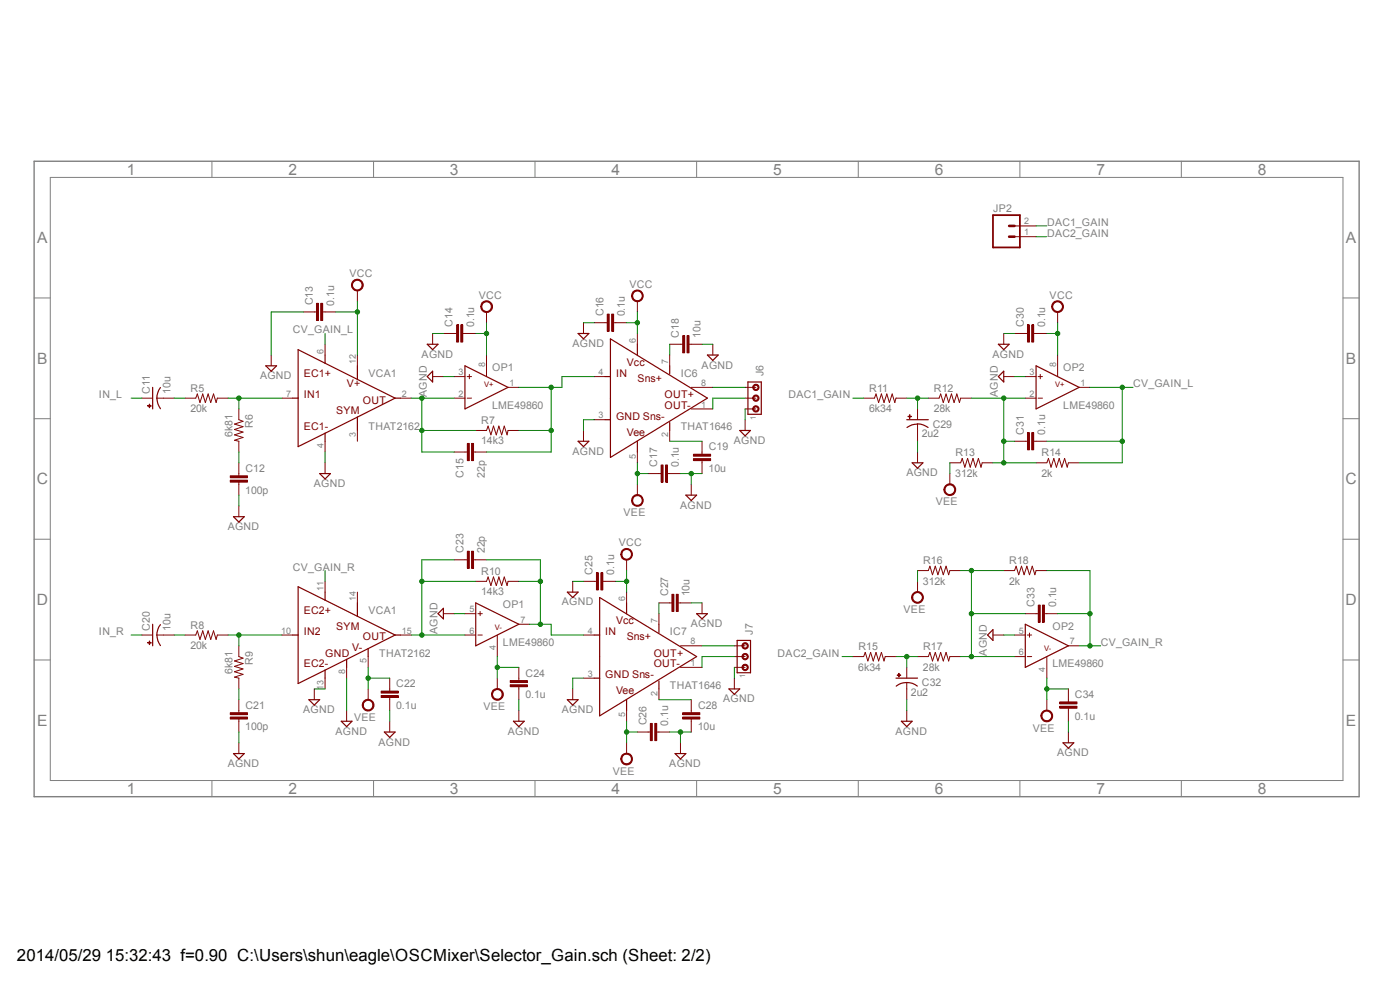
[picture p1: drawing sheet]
<svg xmlns="http://www.w3.org/2000/svg" width="297mm" height="210mm" viewBox="0 0 297 210" stroke-linecap="round" stroke-linejoin="round" font-family="sans-serif">
<defs><g id="words">
<g font-size="3.6">
<text x="3.6" y="203.9">2014/05/29</text>
<text x="22.4" y="203.9">15:32:43 f=0.90 C:\Users\shun\eagle\OSCMixer\Selector_Gain.sch (Sheet: 2/2)</text>
</g>
<g font-size="3.3" fill="#808080">
<text x="26.9" y="37">1</text>
<text x="61.2" y="37">2</text>
<text x="95.5" y="37">3</text>
<text x="129.8" y="37">4</text>
<text x="164" y="37">5</text>
<text x="198.3" y="37">6</text>
<text x="232.6" y="37">7</text>
<text x="266.9" y="37">8</text>
<text x="7.9" y="51.6">A</text>
<text x="285.5" y="51.6">A</text>
<text x="7.9" y="77.1">B</text>
<text x="285.5" y="77.1">B</text>
<text x="7.8" y="102.7">C</text>
<text x="285.5" y="102.7">C</text>
<text x="7.8" y="128.3">D</text>
<text x="285.5" y="128.3">D</text>
<text x="7.9" y="153.9">E</text>
<text x="285.5" y="153.9">E</text>
<text x="26.9" y="168.4">1</text>
<text x="61.2" y="168.4">2</text>
<text x="95.5" y="168.4">3</text>
<text x="129.8" y="168.4">4</text>
<text x="164" y="168.4">5</text>
<text x="198.3" y="168.4">6</text>
<text x="232.6" y="168.4">7</text>
<text x="266.9" y="168.4">8</text>
</g>
<g font-size="2.2" fill="#808080">
<text x="210.7" y="44.9">JP2</text>
<text x="222.1" y="47.9">DAC1_GAIN</text>
<text x="222.1" y="50.2">DAC2_GAIN</text>
<text x="74.1" y="58.8">VCC</text>
<text x="66.3" y="64.8" transform="rotate(-90 66.3 64.8)">C13</text>
<text x="70.9" y="64.8" transform="rotate(-90 70.9 64.8)">0.1u</text>
<text x="101.6" y="63.3">VCC</text>
<text x="133.6" y="61">VCC</text>
<text x="222.7" y="63.3">VCC</text>
<text x="62.1" y="70.7">CV_GAIN_L</text>
<text x="96" y="69.3" transform="rotate(-90 96 69.3)">C14</text>
<text x="100.6" y="69.4" transform="rotate(-90 100.6 69.4)">0.1u</text>
<text x="128" y="67.1" transform="rotate(-90 128 67.1)">C16</text>
<text x="132.6" y="67.1" transform="rotate(-90 132.6 67.1)">0.1u</text>
<text x="144" y="71.6" transform="rotate(-90 144 71.6)">C18</text>
<text x="148.6" y="71.7" transform="rotate(-90 148.6 71.7)">10u</text>
<text x="217.2" y="69.3" transform="rotate(-90 217.2 69.3)">C30</text>
<text x="221.7" y="69.4" transform="rotate(-90 221.7 69.4)">0.1u</text>
<text x="89.5" y="75.9">AGND</text>
<text x="121.5" y="73.6">AGND</text>
<text x="210.6" y="75.9">AGND</text>
<text x="31.8" y="83.5" transform="rotate(-90 31.8 83.5)">C11</text>
<text x="36.2" y="83.6" transform="rotate(-90 36.2 83.6)">10u</text>
<text x="40.4" y="83.1">R5</text>
<text x="55.2" y="80.5">AGND</text>
<text x="78.1" y="79.9">VCA1</text>
<text x="104.4" y="78.7">OP1</text>
<text x="144.4" y="79.9">IC6</text>
<text x="148.8" y="78.2">AGND</text>
<text x="162" y="79.8" transform="rotate(-90 162 79.8)">J6</text>
<text x="184.4" y="83.1">R11</text>
<text x="198.1" y="83.1">R12</text>
<text x="225.6" y="78.7">OP2</text>
<text x="240.4" y="82.2">CV_GAIN_L</text>
<text x="21" y="84.5">IN_L</text>
<text x="40.4" y="87.4">20k</text>
<text x="90.6" y="84.2" transform="rotate(-90 90.6 84.2)">AGND</text>
<text x="102.1" y="90">R7</text>
<text x="104.4" y="86.7">LME49860</text>
<text x="167.3" y="84.5">DAC1_GAIN</text>
<text x="184.4" y="87.4">6k34</text>
<text x="198.1" y="87.4">28k</text>
<text x="211.7" y="84.2" transform="rotate(-90 211.7 84.2)">AGND</text>
<text x="225.6" y="86.7">LME49860</text>
<text x="49.3" y="92.7" transform="rotate(-90 49.3 92.7)">6k81</text>
<text x="53.6" y="90.8" transform="rotate(-90 53.6 90.8)">R6</text>
<text x="78.1" y="91.3">THAT2162</text>
<text x="102.1" y="94.3">14k3</text>
<text x="144.4" y="91.3">THAT1646</text>
<text x="150.4" y="95.5">C19</text>
<text x="155.7" y="94.2">AGND</text>
<text x="195.5" y="92.8">2u2</text>
<text x="197.9" y="90.8">C29</text>
<text x="217.2" y="92.2" transform="rotate(-90 217.2 92.2)">C31</text>
<text x="221.7" y="92.2" transform="rotate(-90 221.7 92.2)">0.1u</text>
<text x="52.1" y="100.1">C12</text>
<text x="98.3" y="101.3" transform="rotate(-90 98.3 101.3)">C15</text>
<text x="102.9" y="101.4" transform="rotate(-90 102.9 101.4)">22p</text>
<text x="121.5" y="96.4">AGND</text>
<text x="139.4" y="99.1" transform="rotate(-90 139.4 99.1)">C17</text>
<text x="144" y="99.1" transform="rotate(-90 144 99.1)">0.1u</text>
<text x="150.3" y="100.1">10u</text>
<text x="192.3" y="101">AGND</text>
<text x="202.6" y="101.1">312k</text>
<text x="202.7" y="96.8">R13</text>
<text x="220.9" y="101.1">2k</text>
<text x="221" y="96.8">R14</text>
<text x="52" y="104.7">100p</text>
<text x="66.6" y="103.3">AGND</text>
<text x="144.3" y="107.9">AGND</text>
<text x="198.5" y="107.2">VEE</text>
<text x="48.3" y="112.4">AGND</text>
<text x="132.3" y="109.5">VEE</text>
<text x="98.3" y="117.3" transform="rotate(-90 98.3 117.3)">C23</text>
<text x="102.9" y="117.3" transform="rotate(-90 102.9 117.3)">22p</text>
<text x="131.3" y="115.9">VCC</text>
<text x="195.8" y="119.7">R16</text>
<text x="214.1" y="119.7">R18</text>
<text x="62.1" y="121">CV_GAIN_R</text>
<text x="102.1" y="122">R10</text>
<text x="125.7" y="121.9" transform="rotate(-90 125.7 121.9)">C25</text>
<text x="130.3" y="121.9" transform="rotate(-90 130.3 121.9)">0.1u</text>
<text x="195.8" y="124">312k</text>
<text x="214.1" y="124">2k</text>
<text x="78.1" y="130.2">VCA1</text>
<text x="102.1" y="126.3">14k3</text>
<text x="106.7" y="129">OP1</text>
<text x="119.2" y="128.4">AGND</text>
<text x="141.7" y="126.4" transform="rotate(-90 141.7 126.4)">C27</text>
<text x="146.3" y="126.5" transform="rotate(-90 146.3 126.5)">10u</text>
<text x="191.7" y="130">VEE</text>
<text x="219.5" y="128.7" transform="rotate(-90 219.5 128.7)">C33</text>
<text x="224" y="128.8" transform="rotate(-90 224 128.8)">0.1u</text>
<text x="21" y="134.7">IN_R</text>
<text x="31.8" y="133.8" transform="rotate(-90 31.8 133.8)">C20</text>
<text x="36.2" y="133.8" transform="rotate(-90 36.2 133.8)">10u</text>
<text x="40.4" y="137.7">20k</text>
<text x="40.4" y="133.4">R8</text>
<text x="92.8" y="134.5" transform="rotate(-90 92.8 134.5)">AGND</text>
<text x="106.7" y="137">LME49860</text>
<text x="142.1" y="134.7">IC7</text>
<text x="146.6" y="133">AGND</text>
<text x="159.7" y="134.7" transform="rotate(-90 159.7 134.7)">J7</text>
<text x="182.1" y="138">R15</text>
<text x="195.8" y="138">R17</text>
<text x="223.3" y="133.6">OP2</text>
<text x="233.6" y="137">CV_GAIN_R</text>
<text x="49.3" y="143" transform="rotate(-90 49.3 143)">6k81</text>
<text x="53.6" y="141" transform="rotate(-90 53.6 141)">R9</text>
<text x="80.4" y="139.3">THAT2162</text>
<text x="111.5" y="143.5">C24</text>
<text x="165" y="139.3">DAC2_GAIN</text>
<text x="182.1" y="142.3">6k34</text>
<text x="195.8" y="142.3">28k</text>
<text x="209.4" y="139.1" transform="rotate(-90 209.4 139.1)">AGND</text>
<text x="223.3" y="141.6">LME49860</text>
<text x="84.1" y="145.8">C22</text>
<text x="111.5" y="148.1">0.1u</text>
<text x="142.1" y="146.1">THAT1646</text>
<text x="153.4" y="149">AGND</text>
<text x="193.3" y="147.6">2u2</text>
<text x="195.6" y="145.6">C32</text>
<text x="228" y="148.1">C34</text>
<text x="52" y="154.9">100p</text>
<text x="52.1" y="150.4">C21</text>
<text x="64.3" y="151.3">AGND</text>
<text x="71.2" y="155.9">AGND</text>
<text x="75.1" y="152.9">VEE</text>
<text x="84" y="150.4">0.1u</text>
<text x="102.6" y="150.6">VEE</text>
<text x="107.7" y="155.9">AGND</text>
<text x="119.2" y="151.3">AGND</text>
<text x="137.2" y="153.9" transform="rotate(-90 137.2 153.9)">C26</text>
<text x="141.7" y="153.9" transform="rotate(-90 141.7 153.9)">0.1u</text>
<text x="148" y="154.9">10u</text>
<text x="148.1" y="150.4">C28</text>
<text x="190" y="155.9">AGND</text>
<text x="219.1" y="155.2">VEE</text>
<text x="228" y="152.7">0.1u</text>
<text x="80.3" y="158.2">AGND</text>
<text x="224.3" y="160.4">AGND</text>
<text x="48.3" y="162.7">AGND</text>
<text x="130" y="164.3">VEE</text>
<text x="142" y="162.7">AGND</text>
</g>
<g font-size="2.2" fill="#800000">
<text x="133" y="77.6">Vcc</text>
<text x="64.4" y="79.9">EC1+</text>
<text x="73.6" y="82.2">V+</text>
<text x="130.7" y="79.9">IN</text>
<text x="135.3" y="81">Sns+</text>
<text x="64.4" y="84.5">IN1</text>
<text x="71.3" y="87.9">SYM</text>
<text x="77" y="85.6">OUT</text>
<text x="130.7" y="89">GND Sns-</text>
<text x="141" y="86.7">OUT-</text>
<text x="141" y="84.5">OUT+</text>
<text x="64.4" y="91.3">EC1-</text>
<text x="133" y="92.5">Vee</text>
<text x="64.4" y="130.2">EC2+</text>
<text x="64.4" y="134.7">IN2</text>
<text x="71.3" y="133.6">SYM</text>
<text x="77" y="135.8">OUT</text>
<text x="128.4" y="134.7">IN</text>
<text x="130.7" y="132.5">Vcc</text>
<text x="133" y="135.8">Sns+</text>
<text x="64.4" y="141.6">EC2-</text>
<text x="69" y="139.3">GND</text>
<text x="74.7" y="138.1">V-</text>
<text x="128.4" y="143.8">GND Sns-</text>
<text x="138.7" y="141.6">OUT-</text>
<text x="138.7" y="139.3">OUT+</text>
<text x="130.7" y="147.3">Vee</text>
</g>
<g font-size="1.9" fill="#808080">
<text x="217.3" y="47.6">2</text>
<text x="217.3" y="49.9">1</text>
<text x="68.6" y="75" transform="rotate(-90 68.6 75)">6</text>
<text x="75.5" y="77.3" transform="rotate(-90 75.5 77.3)">12</text>
<text x="102.9" y="77.8" transform="rotate(-90 102.9 77.8)">8</text>
<text x="134.9" y="72.7" transform="rotate(-90 134.9 72.7)">6</text>
<text x="141.8" y="77.3" transform="rotate(-90 141.8 77.3)">7</text>
<text x="224" y="77.8" transform="rotate(-90 224 77.8)">8</text>
<text x="97.3" y="79.6">3</text>
<text x="108.1" y="81.9">1</text>
<text x="127" y="79.6">4</text>
<text x="148.8" y="81.9">8</text>
<text x="218.4" y="79.6">3</text>
<text x="229.2" y="81.9">1</text>
<text x="60.7" y="84.2">7</text>
<text x="85.3" y="84.2">2</text>
<text x="97.3" y="84.2">2</text>
<text x="127" y="88.7">3</text>
<text x="148.8" y="86.4">1</text>
<text x="218.4" y="84.2">2</text>
<text x="68.6" y="95" transform="rotate(-90 68.6 95)">4</text>
<text x="75.5" y="92.7" transform="rotate(-90 75.5 92.7)">3</text>
<text x="141.8" y="92.7" transform="rotate(-90 141.8 92.7)">2</text>
<text x="134.9" y="97.3" transform="rotate(-90 134.9 97.3)">5</text>
<text x="68.6" y="125.3" transform="rotate(-90 68.6 125.3)">11</text>
<text x="75.5" y="127.6" transform="rotate(-90 75.5 127.6)">14</text>
<text x="99.6" y="129.8">5</text>
<text x="132.6" y="127.6" transform="rotate(-90 132.6 127.6)">6</text>
<text x="59.6" y="134.4">10</text>
<text x="85.3" y="134.4">15</text>
<text x="99.6" y="134.4">6</text>
<text x="105.2" y="137.9" transform="rotate(-90 105.2 137.9)">4</text>
<text x="110.4" y="132.1">7</text>
<text x="124.7" y="134.4">4</text>
<text x="139.5" y="132.1" transform="rotate(-90 139.5 132.1)">7</text>
<text x="146.5" y="136.7">8</text>
<text x="216.1" y="134.4">5</text>
<text x="226.9" y="136.7">7</text>
<text x="73.2" y="143" transform="rotate(-90 73.2 143)">8</text>
<text x="77.8" y="140.7" transform="rotate(-90 77.8 140.7)">5</text>
<text x="124.7" y="143.6">3</text>
<text x="146.5" y="141.3">1</text>
<text x="216.1" y="139">6</text>
<text x="221.7" y="142.5" transform="rotate(-90 221.7 142.5)">4</text>
<text x="68.6" y="146.3" transform="rotate(-90 68.6 146.3)">13</text>
<text x="139.5" y="147.5" transform="rotate(-90 139.5 147.5)">2</text>
<text x="132.6" y="152.1" transform="rotate(-90 132.6 152.1)">5</text>
</g>
<g font-size="1.6" fill="#800000">
<text x="102.7" y="82.2">V+</text>
<text x="223.8" y="82.2">V+</text>
<text x="105" y="133.6">V-</text>
<text x="221.5" y="138.1">V-</text>
</g>
<g font-size="1.6" fill="#808080">
<text x="160.4" y="89" transform="rotate(-90 160.4 89)">1</text>
<text x="158.1" y="143.8" transform="rotate(-90 158.1 143.8)">1</text>
</g>
</g></defs>
<path d="M7.2 34.2h281.1v134.8h-281.1z" fill="none" stroke="#808080" stroke-width=".3"/>
<g fill="none" stroke="#808080" stroke-width=".21">
<path d="M10.7 37.6h274.2v128h-274.2zM45 34.2v3.4M79.2 34.2v3.4M113.5 34.2v3.4M147.8 34.2v3.4M182.1 34.2v3.4M216.4 34.2v3.4M250.6 34.2v3.4M7.2 63.2h3.5M284.9 63.2h3.4M7.2 88.8h3.5M284.9 88.8h3.4"/>
<path d="M7.2 114.4h3.5M284.9 114.4h3.4M7.2 140h3.5M284.9 140h3.4M45 165.6v3.4M79.2 165.6v3.4M113.5 165.6v3.4M147.8 165.6v3.4M182.1 165.6v3.4M216.4 165.6v3.4M250.6 165.6v3.4"/>
</g>
<path d="M32.4 82.2v4.5M34 82.2a3.7 3.7 0 0 0 0 4.5" fill="none" stroke="#800000" stroke-width=".25"/>
<path d="M33.3 84.5h1.4" fill="none" stroke="#800000" stroke-width=".21"/>
<path d="M31.7 85.7v.8z" fill-rule="evenodd" fill="#800000"/>
<path d="M31.7 85.7v.8z" fill="none" stroke="#800000" stroke-width=".21"/>
<path d="M31.3 86.1h.8z" fill-rule="evenodd" fill="#800000"/>
<path d="M30.1 84.5h2.3M31.3 86.1h.8zM34.7 84.5h2.3M39.2 84.5h2.3l.4-.9 .5 1.8 .6-1.8 .6 1.8 .6-1.8 .5 1.8 .6-1.8 .5 1.8 .3-.9h2.3M33.3 134.7h1.4M39.2 134.7h2.3l.4-.9 .5 1.8 .6-1.8 .6 1.8 .6-1.8 .5 1.8 .6-1.8 .5 1.8 .3-.9h2.3" fill="none" stroke="#800000" stroke-width=".21"/>
<path d="M32.4 132.4v4.6M34 132.5a3.6 3.6 0 0 0 0 4.4" fill="none" stroke="#800000" stroke-width=".25"/>
<path d="M31.7 136v.7z" fill-rule="evenodd" fill="#800000"/>
<path d="M31.7 136v.7z" fill="none" stroke="#800000" stroke-width=".21"/>
<path d="M31.3 136.3l.8 .1z" fill-rule="evenodd" fill="#800000"/>
<path d="M57.5 75.3v2.3M30.1 134.7h2.3M31.3 136.3l.8 .1zM34.7 134.7h2.3" fill="none" stroke="#800000" stroke-width=".21"/>
<path d="M56.4 77.6h2.3l-1.2 1.1z" fill="none" stroke="#800000" stroke-width=".25"/>
<path d="M74.9 59.6a1.26 1.26 0 0 1 2 .2 1.26 1.26 0 0 1-.8 1.9 1.26 1.26 0 0 1-1.6-1.2h.3a1.02 1.02 0 0 1 1.3-1 1.02 1.02 0 0 1 .4 1.6 1.02 1.02 0 0 1-1.7-.3v-.3h-.3z" fill-rule="evenodd" fill="#800000"/>
<path d="M74.9 59.6a1.26 1.26 0 0 1 2 .2 1.26 1.26 0 0 1-.8 1.9 1.26 1.26 0 0 1-1.6-1.2h.3a1.02 1.02 0 0 1 1.3-1 1.02 1.02 0 0 1 .4 1.6 1.02 1.02 0 0 1-1.7-.3v-.3h-.3zM75.8 61.6v2.3" fill="none" stroke="#800000" stroke-width=".21"/>
<path d="M77.2 148.7a1.26 1.26 0 0 1 2 .2 1.26 1.26 0 0 1-.8 1.9 1.26 1.26 0 0 1-1.6-1.2h.2a1.02 1.02 0 0 1 1.4-1 1.02 1.02 0 0 1 .4 1.6 1.02 1.02 0 0 1-1.7-.3l-.1-.3h-.2z" fill-rule="evenodd" fill="#800000"/>
<path d="M96.4 95.9h2.7M99.1 94.1h.5v3.6h-.5zM100 94.1h.5v3.6h-.5zM100.5 95.9h2.7M100.9 91.3h2.3l.3-.9 .6 1.8 .6-1.8 .6 1.8 .5-1.8 .6 1.8 .6-1.8 .6 1.8 .2-.9h2.3M96.4 118.7h2.7M99.1 116.9h.5v3.7h-.5zM100 116.9h.5v3.7h-.5zM100.5 118.7h2.7M100.9 123.3h2.3l.3-.9 .6 1.8 .6-1.8 .6 1.8 .5-1.8 .6 1.8 .6-1.8 .6 1.8 .2-.9h2.3M77.2 148.7a1.26 1.26 0 0 1 2 .2 1.26 1.26 0 0 1-.8 1.9 1.26 1.26 0 0 1-1.6-1.2h.2a1.02 1.02 0 0 1 1.4-1 1.02 1.02 0 0 1 .4 1.6 1.02 1.02 0 0 1-1.7-.3l-.1-.3h-.2zM78.1 146.1v2.3" fill="none" stroke="#800000" stroke-width=".21"/>
<path d="M99.4 94.1v3.6M100.2 94.1v3.6M99.4 116.9v3.7M100.2 116.9v3.7" fill="none" stroke="#800000" stroke-width=".42"/>
<path d="M102.3 64.2a1.27 1.27 0 0 1 2 .1 1.27 1.27 0 0 1-.7 1.9 1.27 1.27 0 0 1-1.6-1.2h.2a1.02 1.02 0 0 1 1.4-1 1.02 1.02 0 0 1 .4 1.7 1.02 1.02 0 0 1-1.7-.3l-.1-.4h-.2z" fill-rule="evenodd" fill="#800000"/>
<path d="M102.3 64.2a1.27 1.27 0 0 1 2 .1 1.27 1.27 0 0 1-.7 1.9 1.27 1.27 0 0 1-1.6-1.2h.2a1.02 1.02 0 0 1 1.4-1 1.02 1.02 0 0 1 .4 1.7 1.02 1.02 0 0 1-1.7-.3l-.1-.4h-.2zM103.2 66.2v2.3" fill="none" stroke="#800000" stroke-width=".21"/>
<path d="M104.6 146.4a1.27 1.27 0 0 1 2 .1 1.27 1.27 0 0 1-.7 2 1.27 1.27 0 0 1-1.6-1.2h.2a1.02 1.02 0 0 1 1.4-1 1.02 1.02 0 0 1 .3 1.7 1.02 1.02 0 0 1-1.6-.3l-.1-.4h-.2z" fill-rule="evenodd" fill="#800000"/>
<g fill="none" stroke="#800000" stroke-width=".21">
<path d="M91.8 79.9h2.3M50.7 86.7v2.3l.9 .4-1.9 .6 1.9 .5-1.9 .6 1.9 .6-1.9 .5 1.9 .6-1.9 .6 1 .2v2.3M50.7 98.2v2.7M183.2 84.5h2.3l.3-.9 .6 1.8 .6-1.8 .5 1.8 .6-1.8 .6 1.8 .6-1.8 .5 1.8 .3-.9h2.3M194.6 95.9v2.3M196.9 84.5h2.3l.4-.9 .5 1.8 .6-1.8 .6 1.8 .5-1.8 .6 1.8 .6-1.8 .5 1.8 .3-.9h2.3M201.5 98.2h2.3l.3-1 .6 1.9 .6-1.9 .5 1.9 .6-1.9 .6 1.9 .6-1.9 .5 1.9 .3-.9h2.3M215.2 93.6h2.7M218 91.8h.4v3.6h-.4zM218.9 91.8h.4v3.6h-.4zM219.3 93.6h2.8M219.8 98.2h2.3l.3-1 .6 1.9 .6-1.9 .5 1.9 .6-1.9 .6 1.9 .5-1.9 .6 1.9 .3-.9h2.2"/>
<path d="M48.9 101.9h3.6v.4h-3.6zM48.9 100.9h3.6v.4h-3.6zM50.7 102.3v2.7M50.7 107.3v2.3M50.7 137v2.3l.9 .3-1.9 .6 1.9 .6-1.9 .6 1.9 .5-1.9 .6 1.9 .5-1.9 .6 1 .2v2.3M94.1 130.2h2.3M48.9 152.1h3.6v.4h-3.6zM48.9 151.2h3.6v.4h-3.6zM50.7 148.4v2.8M50.7 152.5v2.8M50.7 157.6v2.3M104.6 146.4a1.27 1.27 0 0 1 2 .1 1.27 1.27 0 0 1-.7 2 1.27 1.27 0 0 1-1.6-1.2h.2a1.02 1.02 0 0 1 1.4-1 1.02 1.02 0 0 1 .3 1.7 1.02 1.02 0 0 1-1.6-.3l-.1-.4h-.2z"/>
<path d="M105.5 143.8v2.3"/>
</g>
<path d="M91.8 78.7v2.3l-1.2-1.1zM193.5 98.2h2.3l-1.2 1.1zM49.5 109.6h2.3l-1.1 1.1zM92.9 130.2l1.2-1.2v2.3zM49.5 159.9h2.3l-1.1 1.1z" fill="none" stroke="#800000" stroke-width=".25"/>
<path d="M218.2 91.8v3.6M219.1 91.8v3.6M48.9 102.1h3.6M48.9 101.1h3.6M48.9 152.3h3.6M48.9 151.4h3.6" fill="none" stroke="#800000" stroke-width=".42"/>
<path d="M223.4 64.2a1.26 1.26 0 0 1 2 .2 1.26 1.26 0 0 1-.7 1.9 1.26 1.26 0 0 1-1.6-1.3h.2a1.04 1.04 0 0 1 1.4-1 1.04 1.04 0 0 1 .4 1.7 1.04 1.04 0 0 1-1.7-.3l-.1-.4h-.2z" fill-rule="evenodd" fill="#800000"/>
<path d="M223.4 64.2a1.26 1.26 0 0 1 2 .2 1.26 1.26 0 0 1-.7 1.9 1.26 1.26 0 0 1-1.6-1.3h.2a1.04 1.04 0 0 1 1.4-1 1.04 1.04 0 0 1 .4 1.7 1.04 1.04 0 0 1-1.7-.3l-.1-.4h-.2zM224.4 66.2v2.3M194.6 90v1.3" fill="none" stroke="#800000" stroke-width=".21"/>
<path d="M192.4 89h4.5M194.6 89.9a4 4 0 0 1 2.3 .8M194.6 90a3.6 3.6 0 0 0-2.2 .7" fill="none" stroke="#800000" stroke-width=".25"/>
<path d="M192.6 88.3l.8 .1z" fill-rule="evenodd" fill="#800000"/>
<path d="M192.6 88.3l.8 .1z" fill="none" stroke="#800000" stroke-width=".21"/>
<path d="M193 88v.7z" fill-rule="evenodd" fill="#800000"/>
<path d="M212.9 79.9h2.3M193 88v.7zM194.6 86.7v2.3M194.6 91.3v2.3" fill="none" stroke="#800000" stroke-width=".21"/>
<path d="M212.9 78.7v2.3l-1.1-1.1z" fill="none" stroke="#800000" stroke-width=".25"/>
<path d="M200.6 103a1.26 1.26 0 0 1 2 .2 1.26 1.26 0 0 1-.8 1.9 1.26 1.26 0 0 1-1.6-1.2h.2a1.05 1.05 0 0 1 1.5-1 1.05 1.05 0 0 1 .3 1.7 1.05 1.05 0 0 1-1.7-.3l-.1-.4h-.2z" fill-rule="evenodd" fill="#800000"/>
<g fill="none" stroke="#800000" stroke-width=".21">
<path d="M64.4 66.2h2.7M67.1 64.3h.5v3.7h-.5zM68 64.3h.5v3.7h-.5zM68.5 66.2h2.7M69 73v2.3M75.8 75.3v2.3M91.8 70.7v2.3M94.1 70.7h2.7M96.9 68.9h.4v3.7h-.4zM97.7 68.9h.5v3.7h-.5zM98.2 70.7h2.7M212.9 70.7v2.3"/>
<path d="M215.2 70.7h2.7M218 68.9h.4v3.7h-.4zM218.9 68.9h.4v3.7h-.4zM219.3 70.7h2.8M59.8 84.5h2.3M69 93.6v2.3M75.8 91.3v2.3M85 84.5h2.2M200.6 103a1.26 1.26 0 0 1 2 .2 1.26 1.26 0 0 1-.8 1.9 1.26 1.26 0 0 1-1.6-1.2h.2a1.05 1.05 0 0 1 1.5-1 1.05 1.05 0 0 1 .3 1.7 1.05 1.05 0 0 1-1.7-.3l-.1-.4h-.2zM201.5 100.5v2.2M59.8 134.7h2.3M69 123.3v2.3"/>
<path d="M75.8 125.6v2.3M78.1 139.3v2.3M85 134.7h2.2M69 143.8v2.3M73.5 141.6v2.2M73.5 150.7v2.3M80.9 147.5h3.6v.5h-3.6zM80.9 146.6h3.6v.4h-3.6zM82.7 143.8v2.8M82.7 148v2.7M82.7 153v2.3M108.2 145.2h3.7v.5h-3.7z"/>
<path d="M108.2 144.4h3.7v.4h-3.7zM110.1 141.6v2.7M110.1 145.7v2.7M110.1 150.7v2.3"/>
</g>
<g fill="none" stroke="#800000" stroke-width=".25">
<path d="M69 77l-5.8-2.8v20.5l5.8-2.8M69 77l6.8 3.5M69 75.3v1.7M75.8 77.6v2.9M90.6 73h2.3l-1.1 1.2zM211.8 73h2.3l-1.2 1.2zM62.1 84.5h1.1M69 91.9v1.7M75.8 80.5l8 4M75.8 88.5v2.8M83.8 84.5l-14.8 7.4M83.8 84.5h1.2"/>
<path d="M62.1 134.7h1.1M69 127.3l-5.8-2.8v20.5l5.8-2.8M69 125.6v1.7M69 127.3l6.8 3.4M73.5 139.9v1.7M75.8 127.9v2.8M75.8 130.7l8 4M78.1 137.6v1.7M83.8 134.7l-14.8 7.5M83.8 134.7h1.2M69 142.2v1.6M72.4 153h2.3l-1.2 1.1z"/>
<path d="M81.5 155.3h2.3l-1.1 1.1zM108.9 153h2.3l-1.1 1.1z"/>
</g>
<path d="M67.4 64.3v3.7M68.2 64.3v3.7M97.1 68.9v3.7M98 68.9v3.7M218.2 68.9v3.7M219.1 68.9v3.7M80.9 147.7h3.6M80.9 146.8h3.6M108.2 145.5h3.7M108.2 144.6h3.7" fill="none" stroke="#800000" stroke-width=".42"/>
<path d="M221.1 151a1.26 1.26 0 0 1 2.1 .2 1.26 1.26 0 0 1-.8 1.9 1.26 1.26 0 0 1-1.6-1.3h.2a1.04 1.04 0 0 1 1.4-1 1.04 1.04 0 0 1 .4 1.7 1.04 1.04 0 0 1-1.7-.3l-.1-.4h-.2z" fill-rule="evenodd" fill="#800000"/>
<path d="M180.9 139.3h2.3l.4-.9 .5 1.8 .6-1.8 .6 1.8 .5-1.8 .6 1.8 .6-1.8 .5 1.8 .3-.9h2.3M194.6 139.3h2.3l.4-.9 .5 1.8 .6-1.8 .6 1.8 .6-1.8 .5 1.8 .6-1.8 .6 1.8 .2-.9h2.3M210.7 134.7h2.2M192.4 144.8v1.3M221.1 151a1.26 1.26 0 0 1 2.1 .2 1.26 1.26 0 0 1-.8 1.9 1.26 1.26 0 0 1-1.6-1.3h.2a1.04 1.04 0 0 1 1.4-1 1.04 1.04 0 0 1 .4 1.7 1.04 1.04 0 0 1-1.7-.3l-.1-.4h-.2zM222.1 148.4v2.3" fill="none" stroke="#800000" stroke-width=".21"/>
<path d="M210.7 133.6v2.2l-1.2-1.1zM190.1 143.8h4.5M190.1 145.5a3.7 3.7 0 0 1 4.5 0" fill="none" stroke="#800000" stroke-width=".25"/>
<path d="M190.3 143.2l.8 .1z" fill-rule="evenodd" fill="#800000"/>
<path d="M190.3 143.2l.8 .1z" fill="none" stroke="#800000" stroke-width=".21"/>
<path d="M190.7 142.8l.1 .8z" fill-rule="evenodd" fill="#800000"/>
<path d="M190.7 142.8l.1 .8zM192.4 141.6v2.2M192.4 146.1v2.3M192.4 150.7v2.3" fill="none" stroke="#800000" stroke-width=".21"/>
<path d="M191.2 153h2.3l-1.1 1.1z" fill="none" stroke="#800000" stroke-width=".25"/>
<path d="M193.7 125.9a1.26 1.26 0 0 1 2 .2 1.26 1.26 0 0 1-.7 1.9 1.26 1.26 0 0 1-1.6-1.3h.2a1.03 1.03 0 0 1 1.5-.8 1.03 1.03 0 0 1 .2 1.7 1.03 1.03 0 0 1-1.6-.5l-.1-.4h-.2z" fill-rule="evenodd" fill="#800000"/>
<g fill="none" stroke="#800000" stroke-width=".21">
<path d="M215.2 50.2h4.6M215.2 47.9h4.6M96.4 79.9h2.2M99.1 79.9h.9M99.6 79.4v.9M103.2 75.3v4.6M126.1 79.9h2.3M126.1 68.5h2.7M128.8 66.6h.4v3.7h-.4zM129.8 66.6h.4v3.7h-.4zM130.2 68.5h2.7M135.2 70.7v2.3"/>
<path d="M142.1 75.3v2.3M142.1 73h2.7M144.8 71.2h.4v3.6h-.4zM145.8 71.2h.4v3.6h-.4zM146.2 73h2.7M217.5 79.9h2.3M220.2 79.9h.9M220.7 79.4v.9M224.4 75.3v4.6M69 98.2v2.3M96.4 84.5h2.2M99.1 84.5h.9"/>
<path d="M107.8 82.2h2.3M126.1 89h2.3M135.2 95.9v2.3M140.3 98.6h.4v3.7h-.4zM141.2 98.6h.4v3.7h-.4zM142.1 91.3v2.3M146.6 82.2h4.6M146.6 86.7h4.6M147.1 97.3h3.6v.4h-3.6zM147.1 96.4h3.6v.4h-3.6zM148.9 93.6v2.8M148.9 97.7v2.8"/>
<path d="M217.5 84.5h2.3M220.2 84.5h.9M228.9 82.2h2.3M137.5 100.5h2.8M141.6 100.5h2.8M98.6 130.2h2.3M98.6 134.7h2.3M101.4 130.2h.9M101.4 134.7h.9M101.9 129.7v.9M105.5 134.7v4.6M110.1 132.4h2.3"/>
<path d="M193.7 125.9a1.26 1.26 0 0 1 2 .2 1.26 1.26 0 0 1-.7 1.9 1.26 1.26 0 0 1-1.6-1.3h.2a1.03 1.03 0 0 1 1.5-.8 1.03 1.03 0 0 1 .2 1.7 1.03 1.03 0 0 1-1.6-.5l-.1-.4h-.2zM194.6 123.3v2.3M194.6 121h2.3l.4-.9 .5 1.8 .6-1.8 .6 1.8 .6-1.8 .5 1.8 .6-1.8 .6 1.8 .2-.9h2.3M212.9 121h2.3l.4-.9 .5 1.8 .6-1.8 .6 1.8 .5-1.8 .6 1.8 .6-1.8 .5 1.8 .3-.9h2.3M215.2 134.7h2.3M215.2 139.3h2.3M217.5 130.2h2.7M217.9 134.7h1M217.9 139.3h1M218.4 134.3v.9M220.3 128.4h.4v3.6h-.4zM221.1 128.4h.5v3.6h-.5z"/>
<path d="M221.6 130.2h2.8M222.1 139.3v4.5M226.7 137h2.2M66.7 146.1v2.3M224.8 149.8h3.7v.4h-3.7zM224.8 148.9h3.7v.4h-3.7zM226.7 146.1v2.8M226.7 150.2v2.8M226.7 155.3v2.3"/>
</g>
<path d="M129 66.6v3.7M130 66.6v3.7M145 71.2v3.6M146 71.2v3.6M140.5 98.6v3.7M141.4 98.6v3.7M147.1 97.5h3.6M147.1 96.6h3.6M220.5 128.4v3.6M221.4 128.4v3.6M224.8 150h3.7M224.8 149.1h3.7" fill="none" stroke="#800000" stroke-width=".42"/>
<g fill="none" stroke="#800000" stroke-width=".25">
<path d="M98.6 77.6l9.2 4.6-9.2 4.5zM128.4 79.9h1.1M129.5 71.9l20.6 12.6-20.6 12.5zM135.2 73v2.3M142.1 77.6v1.7M219.8 77.6l9.1 4.6-9.1 4.5zM128.4 89h1.1M135.2 93.6v2.3M142.1 89.6v1.7M67.8 100.5h2.3l-1.1 1.1zM100.9 127.9l9.2 4.5-9.2 4.6zM217.5 132.4l9.2 4.6-9.2 4.6z"/>
<path d="M65.5 148.4h2.3l-1.1 1.2zM225.5 157.6h2.3l-1.1 1.1z"/>
</g>
<path d="M210.7 45.6h5.7v6.9h-5.7z" fill="none" stroke="#800000" stroke-width=".38"/>
<path d="M214.1 47.9h1.1M214.1 50.2h1.1" fill="none" stroke="#800000" stroke-width=".55"/>
<path d="M134.3 61.9a1.25 1.25 0 0 1 2 .1 1.25 1.25 0 0 1-.7 1.9 1.25 1.25 0 0 1-1.6-1.2h.2a1.02 1.02 0 0 1 1.4-.9 1.02 1.02 0 0 1 .4 1.6 1.02 1.02 0 0 1-1.7-.3l-.1-.4h-.2z" fill-rule="evenodd" fill="#800000"/>
<path d="M134.3 61.9a1.25 1.25 0 0 1 2 .1 1.25 1.25 0 0 1-.7 1.9 1.25 1.25 0 0 1-1.6-1.2h.2a1.02 1.02 0 0 1 1.4-.9 1.02 1.02 0 0 1 .4 1.6 1.02 1.02 0 0 1-1.7-.3l-.1-.4h-.2zM135.2 63.9v2.3M146.6 102.7v2.3" fill="none" stroke="#800000" stroke-width=".21"/>
<path d="M145.5 105h2.3l-1.2 1.2z" fill="none" stroke="#800000" stroke-width=".25"/>
<path d="M134.3 105.3a1.24 1.24 0 0 1 2 .1 1.24 1.24 0 0 1-.7 1.9 1.24 1.24 0 0 1-1.6-1.1h.2a1.02 1.02 0 0 1 1.4-1 1.02 1.02 0 0 1 .4 1.7 1.02 1.02 0 0 1-1.7-.3l-.1-.4h-.2z" fill-rule="evenodd" fill="#800000"/>
<g fill="none" stroke="#800000" stroke-width=".21">
<path d="M123.8 68.5v2.2M151.2 73v2.3M123.8 91.3v2.3M134.3 105.3a1.24 1.24 0 0 1 2 .1 1.24 1.24 0 0 1-.7 1.9 1.24 1.24 0 0 1-1.6-1.1h.2a1.02 1.02 0 0 1 1.4-1 1.02 1.02 0 0 1 .4 1.7 1.02 1.02 0 0 1-1.7-.3l-.1-.4h-.2zM135.2 102.7v2.3M123.8 134.7h2.3M123.8 123.3h2.7M126.5 121.5h.5v3.6h-.5zM127.5 121.5h.4v3.6h-.4zM127.9 123.3h2.7M132.9 125.6v2.3M139.8 130.2v2.2"/>
<path d="M139.8 127.9h2.7M142.5 126.1h.5v3.6h-.5zM143.5 126.1h.4v3.6h-.4zM143.9 127.9h2.7M144.4 137h4.5M123.8 143.8h2.3M132.9 150.7v2.3M135.2 155.3h2.8M138 153.5h.4v3.6h-.4zM138.9 153.5h.4v3.6h-.4zM139.3 155.3h2.8M139.8 146.1v2.3"/>
<path d="M144.4 141.6h4.5M144.8 152.1h3.7v.4h-3.7zM144.8 151.2h3.7v.4h-3.7zM146.6 148.4v2.8M146.6 152.5v2.8"/>
</g>
<path d="M122.6 70.7h2.3l-1.1 1.2zM150.1 75.3h2.3l-1.2 1.2zM122.6 93.6h2.3l-1.1 1.1zM126.1 134.7h1.1M127.2 126.7l20.6 12.6-20.6 12.5zM132.9 127.9v2.3M139.8 132.4v1.8M126.1 143.8h1.1M132.9 148.4v2.3M139.8 144.4v1.7" fill="none" stroke="#800000" stroke-width=".25"/>
<path d="M126.7 121.5v3.6M127.7 121.5v3.6M142.7 126.1v3.6M143.7 126.1v3.6M138.2 153.5v3.6M139.1 153.5v3.6M144.8 152.3h3.7M144.8 151.4h3.7" fill="none" stroke="#800000" stroke-width=".42"/>
<path d="M132 116.8a1.24 1.24 0 0 1 2 .1 1.24 1.24 0 0 1-.7 1.8 1.24 1.24 0 0 1-1.6-1.1h.2a1.02 1.02 0 0 1 1.4-1 1.02 1.02 0 0 1 .4 1.6 1.02 1.02 0 0 1-1.7-.3l-.1-.3h-.2z" fill-rule="evenodd" fill="#800000"/>
<path d="M132 116.8a1.24 1.24 0 0 1 2 .1 1.24 1.24 0 0 1-.7 1.8 1.24 1.24 0 0 1-1.6-1.1h.2a1.02 1.02 0 0 1 1.4-1 1.02 1.02 0 0 1 .4 1.6 1.02 1.02 0 0 1-1.7-.3l-.1-.3h-.2zM132.9 118.7v2.3M144.4 157.6v2.3" fill="none" stroke="#800000" stroke-width=".21"/>
<path d="M143.2 159.9h2.3l-1.1 1.1z" fill="none" stroke="#800000" stroke-width=".25"/>
<path d="M132 160.1a1.25 1.25 0 0 1 2 .2 1.25 1.25 0 0 1-.7 1.8 1.25 1.25 0 0 1-1.6-1.1h.2a1.02 1.02 0 0 1 1.4-1 1.02 1.02 0 0 1 .4 1.7 1.02 1.02 0 0 1-1.7-.3l-.1-.4h-.2z" fill-rule="evenodd" fill="#800000"/>
<path d="M158.1 89v2.3M121.5 123.3v2.3M148.9 127.9v2.3M121.5 146.1v2.3M132.9 157.6v2.3M155.8 143.8v2.3M132 160.1a1.25 1.25 0 0 1 2 .2 1.25 1.25 0 0 1-.7 1.8 1.25 1.25 0 0 1-1.6-1.1h.2a1.02 1.02 0 0 1 1.4-1 1.02 1.02 0 0 1 .4 1.7 1.02 1.02 0 0 1-1.7-.3l-.1-.4h-.2z" fill="none" stroke="#800000" stroke-width=".21"/>
<path d="M156.9 91.3h2.3l-1.1 1.2zM158.7 81h2.8v6.9h-2.8zM120.4 125.6h2.2l-1.1 1.1zM147.8 130.2h2.3l-1.2 1.1zM120.4 148.4h2.2l-1.1 1.2zM154.6 146.1h2.3l-1.1 1.2z" fill="none" stroke="#800000" stroke-width=".25"/>
<path d="M159.8 86.4a.68 .68 0 0 1 1.1-.1 .68 .68 0 0 1-.3 1.1 .68 .68 0 0 1-.9-.7h.2a.45 .45 0 0 1 .5-.4 .45 .45 0 0 1 .4 .5 .45 .45 0 0 1-.7 .3l-.2-.4h-.2z" fill-rule="evenodd" fill="#800000"/>
<path d="M159.8 86.4a.68 .68 0 0 1 1.1-.1 .68 .68 0 0 1-.3 1.1 .68 .68 0 0 1-.9-.7h.2a.45 .45 0 0 1 .5-.4 .45 .45 0 0 1 .4 .5 .45 .45 0 0 1-.7 .3l-.2-.4h-.2z" fill="none" stroke="#800000" stroke-width=".21"/>
<path d="M159.8 84.1a.68 .68 0 0 1 1.1-.1 .68 .68 0 0 1-.3 1.1 .68 .68 0 0 1-.9-.6h.2a.45 .45 0 0 1 .5-.5 .45 .45 0 0 1 .4 .6 .45 .45 0 0 1-.7 .2l-.2-.3h-.2z" fill-rule="evenodd" fill="#800000"/>
<path d="M159.8 84.1a.68 .68 0 0 1 1.1-.1 .68 .68 0 0 1-.3 1.1 .68 .68 0 0 1-.9-.6h.2a.45 .45 0 0 1 .5-.5 .45 .45 0 0 1 .4 .6 .45 .45 0 0 1-.7 .2l-.2-.3h-.2z" fill="none" stroke="#800000" stroke-width=".21"/>
<path d="M160 81.6a.68 .68 0 0 1 1 .3 .68 .68 0 0 1-.5 .9 .68 .68 0 0 1-.8-.6h.2a.45 .45 0 0 1 .6-.5 .45 .45 0 0 1 .2 .7 .45 .45 0 0 1-.7 0l-.1-.2h-.2z" fill-rule="evenodd" fill="#800000"/>
<path d="M158.1 86.7h2.3M158.1 82.2h2.3M158.1 84.5h2.3M160 81.6a.68 .68 0 0 1 1 .3 .68 .68 0 0 1-.5 .9 .68 .68 0 0 1-.8-.6h.2a.45 .45 0 0 1 .6-.5 .45 .45 0 0 1 .2 .7 .45 .45 0 0 1-.7 0l-.1-.2h-.2z" fill="none" stroke="#800000" stroke-width=".21"/>
<path d="M156.4 135.8h2.8v6.9h-2.8z" fill="none" stroke="#800000" stroke-width=".25"/>
<path d="M157.5 141.2a.68 .68 0 0 1 1.1-.1 .68 .68 0 0 1-.3 1.1 .68 .68 0 0 1-.9-.6h.2a.45 .45 0 0 1 .6-.5 .45 .45 0 0 1 .2 .7 .45 .45 0 0 1-.7 0l-.1-.2h-.2z" fill-rule="evenodd" fill="#800000"/>
<path d="M157.5 141.2a.68 .68 0 0 1 1.1-.1 .68 .68 0 0 1-.3 1.1 .68 .68 0 0 1-.9-.6h.2a.45 .45 0 0 1 .6-.5 .45 .45 0 0 1 .2 .7 .45 .45 0 0 1-.7 0l-.1-.2h-.2z" fill="none" stroke="#800000" stroke-width=".21"/>
<path d="M157.7 138.7a.68 .68 0 0 1 1 .3 .68 .68 0 0 1-.5 .9 .68 .68 0 0 1-.8-.6h.2a.45 .45 0 0 1 .6-.5 .45 .45 0 0 1 .2 .7 .45 .45 0 0 1-.7 0l-.1-.2h-.2z" fill-rule="evenodd" fill="#800000"/>
<path d="M157.7 138.7a.68 .68 0 0 1 1 .3 .68 .68 0 0 1-.5 .9 .68 .68 0 0 1-.8-.6h.2a.45 .45 0 0 1 .6-.5 .45 .45 0 0 1 .2 .7 .45 .45 0 0 1-.7 0l-.1-.2h-.2z" fill="none" stroke="#800000" stroke-width=".21"/>
<path d="M157.5 136.7a.68 .68 0 0 1 1.1-.2 .68 .68 0 0 1-.3 1.1 .68 .68 0 0 1-.9-.6h.2a.45 .45 0 0 1 .6-.4 .45 .45 0 0 1 .2 .6 .45 .45 0 0 1-.7 0l-.1-.2h-.2z" fill-rule="evenodd" fill="#800000"/>
<path d="M155.8 137h2.3M155.8 139.3h2.3M157.5 136.7a.68 .68 0 0 1 1.1-.2 .68 .68 0 0 1-.3 1.1 .68 .68 0 0 1-.9-.6h.2a.45 .45 0 0 1 .6-.4 .45 .45 0 0 1 .2 .6 .45 .45 0 0 1-.7 0l-.1-.2h-.2zM155.8 141.6h2.3" fill="none" stroke="#800000" stroke-width=".21"/>
<path d="M48.4 84.5h11.4M50.7 84.5v2.2" fill="none" stroke="#008000" stroke-width=".21"/>
<circle cx="50.7" cy="84.5" r=".46" fill="#008000"/>
<g fill="none" stroke="#008000" stroke-width=".21">
<path d="M27.8 84.5h2.3M37 84.5h2.2M48.4 134.7h11.4M50.7 134.7v2.3"/>
<circle cx="50.7" cy="84.5" r=".46"/>
</g>
<circle cx="50.7" cy="134.7" r=".46" fill="#008000"/>
<g fill="none" stroke="#008000" stroke-width=".21">
<path d="M71.2 66.2h4.6M75.8 63.9v11.4M37 134.7h2.2"/>
<circle cx="50.7" cy="134.7" r=".46"/>
</g>
<circle cx="75.8" cy="66.2" r=".46" fill="#008000"/>
<g fill="none" stroke="#008000" stroke-width=".21">
<path d="M100.9 70.7h2.3M103.2 68.5v6.8"/>
<circle cx="75.8" cy="66.2" r=".46"/>
</g>
<circle cx="103.2" cy="70.7" r=".46" fill="#008000"/>
<g fill="none" stroke="#008000" stroke-width=".21">
<path d="M222.1 70.7h2.3M224.4 68.5v6.8"/>
<circle cx="103.2" cy="70.7" r=".46"/>
</g>
<circle cx="224.4" cy="70.7" r=".46" fill="#008000"/>
<g fill="none" stroke="#008000" stroke-width=".21">
<path d="M132.9 68.5h2.3M135.2 66.2v4.5"/>
<circle cx="224.4" cy="70.7" r=".46"/>
</g>
<circle cx="135.2" cy="68.5" r=".46" fill="#008000"/>
<g fill="none" stroke="#008000" stroke-width=".21">
<path d="M130.6 123.3h2.3M132.9 121v4.6"/>
<circle cx="135.2" cy="68.5" r=".46"/>
</g>
<circle cx="132.9" cy="123.3" r=".46" fill="#008000"/>
<g fill="none" stroke="#008000" stroke-width=".21">
<path d="M78.1 141.6v4.5M78.1 143.8h4.6"/>
<circle cx="132.9" cy="123.3" r=".46"/>
</g>
<circle cx="78.1" cy="143.8" r=".46" fill="#008000"/>
<g fill="none" stroke="#008000" stroke-width=".21">
<path d="M105.5 139.3v4.5M105.5 141.6h4.6"/>
<circle cx="78.1" cy="143.8" r=".46"/>
</g>
<circle cx="105.5" cy="141.6" r=".46" fill="#008000"/>
<g fill="none" stroke="#008000" stroke-width=".21">
<path d="M201.5 98.2v2.3M222.1 143.8v4.6M222.1 146.1h4.6"/>
<circle cx="105.5" cy="141.6" r=".46"/>
</g>
<circle cx="222.1" cy="146.1" r=".46" fill="#008000"/>
<g fill="none" stroke="#008000" stroke-width=".21">
<path d="M135.2 98.2v4.5M135.2 100.5h2.3M194.6 121v2.3"/>
<circle cx="222.1" cy="146.1" r=".46"/>
</g>
<circle cx="135.2" cy="100.5" r=".46" fill="#008000"/>
<g fill="none" stroke="#008000" stroke-width=".21">
<path d="M132.9 153v4.6M132.9 155.3h2.3"/>
<circle cx="135.2" cy="100.5" r=".46"/>
</g>
<circle cx="132.9" cy="155.3" r=".46" fill="#008000"/>
<g fill="none" stroke="#008000" stroke-width=".21">
<path d="M64.4 66.2h-6.9v9.1M91.8 70.7h2.3M94.1 79.9h2.3M123.8 68.5h2.3M148.9 73h2.3M212.9 70.7h2.3M215.2 79.9h2.3M69 95.9v2.3M126.1 89h-2.3v2.3M194.6 93.6v2.3M50.7 105v2.3M144.4 100.5h4.5"/>
<path d="M146.6 100.5v2.2M96.4 130.2h2.2M212.9 134.7h2.3M50.7 155.3v2.3M66.7 146.1h2.3M73.5 143.8v6.9M82.7 150.7v2.3M110.1 148.4v2.3M192.4 148.4v2.3M226.7 153v2.3"/>
<circle cx="132.9" cy="155.3" r=".46"/>
</g>
<circle cx="146.6" cy="100.5" r=".46" fill="#008000"/>
<g fill="none" stroke="#008000" stroke-width=".21">
<path d="M121.5 123.3h2.3M146.6 127.9h2.3M123.8 143.8h-2.3v2.3M142.1 155.3h4.5M144.4 155.3v2.3"/>
<circle cx="146.6" cy="100.5" r=".46"/>
</g>
<circle cx="144.4" cy="155.3" r=".46" fill="#008000"/>
<g fill="none" stroke="#008000" stroke-width=".21">
<path d="M89.5 84.5h6.9M100.9 91.3h-11.4v4.6h6.9M158.1 86.7v2.3M27.8 134.7h2.3M155.8 141.6v2.2"/>
<circle cx="144.4" cy="155.3" r=".46"/>
</g>
<circle cx="89.5" cy="91.3" r=".46" fill="#008000"/>
<g fill="none" stroke="#008000" stroke-width=".21">
<path d="M87.2 84.5h2.3v6.8"/>
<circle cx="89.5" cy="91.3" r=".46"/>
</g>
<circle cx="89.5" cy="84.5" r=".46" fill="#008000"/>
<g fill="none" stroke="#008000" stroke-width=".21">
<path d="M50.7 95.9v2.3M192.4 84.5h4.5M194.6 84.5v2.2M50.7 146.1v2.3"/>
<circle cx="89.5" cy="84.5" r=".46"/>
</g>
<circle cx="194.6" cy="84.5" r=".46" fill="#008000"/>
<g fill="none" stroke="#008000" stroke-width=".21">
<path d="M206.1 84.5h11.4M210.7 98.2h9.1M212.9 84.5v13.7M212.9 93.6h2.3"/>
<circle cx="194.6" cy="84.5" r=".46"/>
</g>
<circle cx="212.9" cy="98.2" r=".46" fill="#008000"/>
<circle cx="212.9" cy="98.2" r=".46" fill="none" stroke="#008000" stroke-width=".21"/>
<circle cx="212.9" cy="93.6" r=".46" fill="#008000"/>
<circle cx="212.9" cy="93.6" r=".46" fill="none" stroke="#008000" stroke-width=".21"/>
<circle cx="212.9" cy="84.5" r=".46" fill="#008000"/>
<g fill="none" stroke="#008000" stroke-width=".21">
<path d="M219.8 47.9h2.3M180.9 84.5h2.3M87.2 134.7h11.4M100.9 123.3h-11.4v11.4"/>
<circle cx="212.9" cy="84.5" r=".46"/>
</g>
<circle cx="89.5" cy="134.7" r=".46" fill="#008000"/>
<g fill="none" stroke="#008000" stroke-width=".21">
<path d="M96.4 118.7h-6.9v4.6"/>
<circle cx="89.5" cy="134.7" r=".46"/>
</g>
<circle cx="89.5" cy="123.3" r=".46" fill="#008000"/>
<g fill="none" stroke="#008000" stroke-width=".21">
<path d="M219.8 50.2h2.3M178.6 139.3h2.3M190.1 139.3h4.5M192.4 139.3v2.3"/>
<circle cx="89.5" cy="123.3" r=".46"/>
</g>
<circle cx="192.4" cy="139.3" r=".46" fill="#008000"/>
<g fill="none" stroke="#008000" stroke-width=".21">
<path d="M203.8 139.3h11.4M203.8 121h9.1M206.1 121v18.3M206.1 130.2h11.4"/>
<circle cx="192.4" cy="139.3" r=".46"/>
</g>
<circle cx="206.1" cy="121" r=".46" fill="#008000"/>
<circle cx="206.1" cy="121" r=".46" fill="none" stroke="#008000" stroke-width=".21"/>
<circle cx="206.1" cy="130.2" r=".46" fill="#008000"/>
<circle cx="206.1" cy="130.2" r=".46" fill="none" stroke="#008000" stroke-width=".21"/>
<circle cx="206.1" cy="139.3" r=".46" fill="#008000"/>
<g fill="none" stroke="#008000" stroke-width=".21">
<path d="M222.1 93.6h16M231.2 82.2h9.2M238.1 82.2v16h-9.2"/>
<circle cx="206.1" cy="139.3" r=".46"/>
</g>
<circle cx="238.1" cy="93.6" r=".46" fill="#008000"/>
<circle cx="238.1" cy="93.6" r=".46" fill="none" stroke="#008000" stroke-width=".21"/>
<circle cx="238.1" cy="82.2" r=".46" fill="#008000"/>
<g fill="none" stroke="#008000" stroke-width=".21">
<path d="M69 70.7v2.3M222.1 121h9.1v16M224.4 130.2h6.8M228.9 137h4.6"/>
<circle cx="238.1" cy="82.2" r=".46"/>
</g>
<circle cx="231.2" cy="130.2" r=".46" fill="#008000"/>
<circle cx="231.2" cy="130.2" r=".46" fill="none" stroke="#008000" stroke-width=".21"/>
<circle cx="231.2" cy="137" r=".46" fill="#008000"/>
<g fill="none" stroke="#008000" stroke-width=".21">
<path d="M103.2 118.7h11.4v13.7M69 121v2.3M110.1 123.3h4.5M112.4 132.4h4.5"/>
<circle cx="231.2" cy="137" r=".46"/>
</g>
<circle cx="114.6" cy="123.3" r=".46" fill="#008000"/>
<circle cx="114.6" cy="123.3" r=".46" fill="none" stroke="#008000" stroke-width=".21"/>
<circle cx="114.6" cy="132.4" r=".46" fill="#008000"/>
<g fill="none" stroke="#008000" stroke-width=".21">
<path d="M119.2 79.9h6.9M142.1 73v2.3M110.1 91.3h6.8M110.1 82.2h9.1M116.9 82.2v13.7h-13.7M142.1 93.6h6.8M116.9 132.4v2.3h6.9M139.8 127.9v2.3M139.8 148.4h6.8"/>
<circle cx="114.6" cy="132.4" r=".46"/>
</g>
<circle cx="116.9" cy="82.2" r=".46" fill="#008000"/>
<circle cx="116.9" cy="82.2" r=".46" fill="none" stroke="#008000" stroke-width=".21"/>
<circle cx="116.9" cy="91.3" r=".46" fill="#008000"/>
<g fill="none" stroke="#008000" stroke-width=".21">
<path d="M119.2 79.9v2.3M151.2 82.2h6.9M158.1 84.5h-6.9v2.2M148.9 137h6.9M155.8 139.3h-6.9v2.3"/>
<circle cx="116.9" cy="91.3" r=".46"/>
</g>
<use href="#words"/>
</svg>
